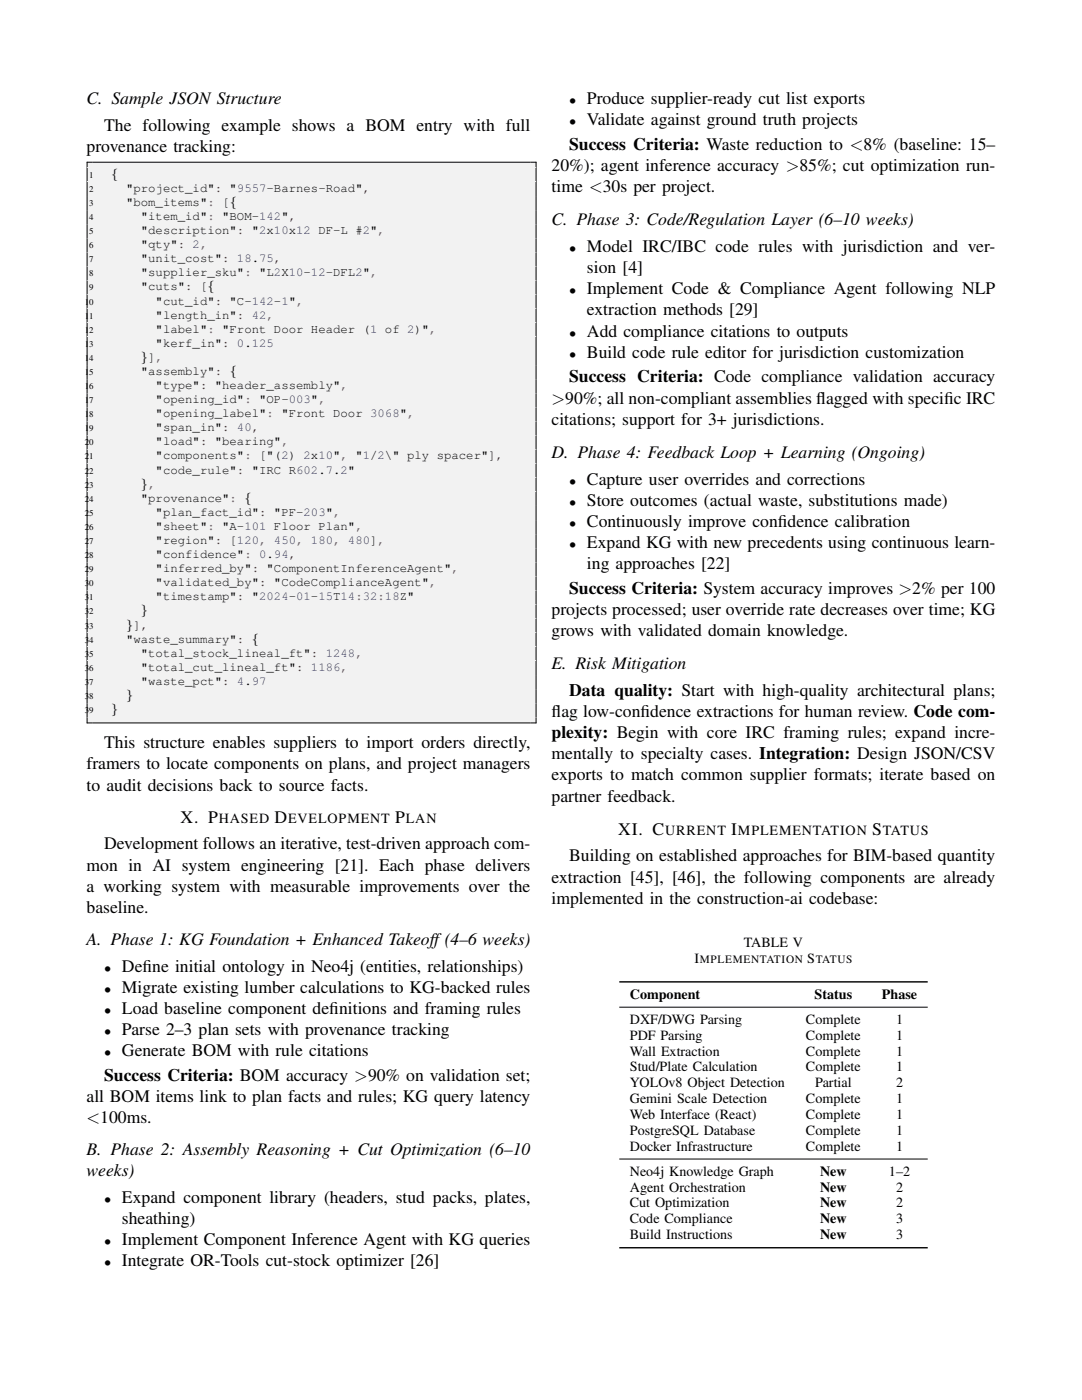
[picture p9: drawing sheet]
<svg xmlns="http://www.w3.org/2000/svg" width="216mm" height="279mm" viewBox="0 0 216 279" stroke-linecap="round" stroke-linejoin="round" font-family="sans-serif">
<defs><g id="words">
<g font-size="3.5">
<text x="17.3" y="20.8">C. Sample JSON Structure</text>
<text x="117.1" y="20.8">Produce supplier-ready cut list exports</text>
<text x="20.8" y="26.1">The following example shows a BOM entry with full</text>
<text x="113.6" y="29.9">Success Criteria: Waste reduction to &lt;8% (baseline: 15–</text>
<text x="117.1" y="25">Validate against ground truth projects</text>
<text x="17.3" y="30.3">provenance tracking:</text>
<text x="110.1" y="34.1">20%); agent inference accuracy &gt;85%; cut optimization run-</text>
<text x="110.1" y="38.4">time &lt;30s per project.</text>
<text x="110.1" y="45">C. Phase 3: Code/Regulation Layer (6–10 weeks)</text>
<text x="117.1" y="50.3">Model IRC/IBC code rules with jurisdiction and ver-</text>
<text x="117.1" y="58.7">Implement Code &amp; Compliance Agent following NLP</text>
<text x="117.1" y="54.5">sion [4]</text>
<text x="117.1" y="63">extraction methods [29]</text>
<text x="117.1" y="67.2">Add compliance citations to outputs</text>
<text x="117.1" y="71.4">Build code rule editor for jurisdiction customization</text>
<text x="113.6" y="76.3">Success Criteria: Code compliance validation accuracy</text>
<text x="110.1" y="80.5">&gt;90%; all non-compliant assemblies f</text>
<text x="162.9" y="80.5">lagged with specif</text>
<text x="188.4" y="80.5">ic IRC</text>
<text x="110.1" y="84.8">citations; support for 3+ jurisdictions.</text>
<text x="110.1" y="91.4">D. Phase 4: Feedback Loop + Learning (Ongoing)</text>
<text x="117.1" y="96.7">Capture user overrides and corrections</text>
<text x="117.1" y="100.9">Store outcomes (actual waste, substitutions made)</text>
<text x="117.1" y="105.1">Continuously improve conf</text>
<text x="155.2" y="105.1">idence calibration</text>
<text x="117.1" y="109.4">Expand KG with new precedents using continuous learn-</text>
<text x="117.1" y="113.6">ing approaches [22]</text>
<text x="113.6" y="118.5">Success Criteria: System accuracy improves &gt;2% per 100</text>
<text x="110.1" y="122.7">projects processed; user override rate decreases over time; KG</text>
<text x="110.1" y="126.9">grows with validated domain knowledge.</text>
<text x="110.1" y="133.5">E. Risk Mitigation</text>
<text x="110.1" y="143.1">f</text>
<text x="110.1" y="143.1">lag low-conf</text>
<text x="113.6" y="138.9">Data quality: Start with high-quality architectural plans;</text>
<text x="127.8" y="143.1">idence extractions for human review. Code com-</text>
<text x="20.8" y="149.3">This structure enables suppliers to import orders directly,</text>
<text x="110.1" y="147.3">plexity: Begin with core IRC framing rules; expand incre-</text>
<text x="17.3" y="153.6">framers to locate components on plans, and project managers</text>
<text x="110.1" y="151.5">mentally to specialty cases. Integration: Design JSON/CSV</text>
<text x="110.1" y="155.7">exports to match common supplier formats; iterate based on</text>
<text x="17.3" y="157.8">to audit decisions back to source facts.</text>
<text x="110.1" y="160">partner feedback.</text>
<text x="36" y="164.2">X. P</text>
<text x="54.8" y="164.2">D</text>
<text x="78.9" y="164.2">P</text>
<text x="123.4" y="166.6">XI. C</text>
<text x="145.9" y="166.6">I</text>
<text x="174" y="166.6">S</text>
<text x="17.3" y="173.7">mon in AI system engineering [21]. Each phase delivers</text>
<text x="20.8" y="169.5">Development follows an iterative, test-driven approach com-</text>
<text x="113.6" y="171.9">Building on established approaches for BIM-based quantity</text>
<text x="17.3" y="178">a working system with measurable improvements over the</text>
<text x="110.1" y="176.1">extraction [45], [46], the following components are already</text>
<text x="17.3" y="182.2">baseline.</text>
<text x="110.1" y="180.4">implemented in the construction-ai codebase:</text>
<text x="17.3" y="188.6">A. Phase 1: KG Foundation + Enhanced Takeoff(4–6 weeks)</text>
<text x="24.3" y="194">Def</text>
<text x="28.4" y="194">ine initial ontology in Neo4j (entities, relationships)</text>
<text x="24.3" y="198.2">Migrate existing lumber calculations to KG-backed rules</text>
<text x="24.3" y="202.4">Load baseline component def</text>
<text x="65.7" y="202.4">initions and framing rules</text>
<text x="24.3" y="206.6">Parse 2–3 plan sets with provenance tracking</text>
<text x="20.8" y="215.7">Success Criteria: BOM accuracy &gt;90% on validation set;</text>
<text x="24.3" y="210.8">Generate BOM with rule citations</text>
<text x="17.3" y="219.9">all BOM items link to plan facts and rules; KG query latency</text>
<text x="17.3" y="224.1">&lt;100ms.</text>
<text x="17.3" y="230.6">B. Phase 2: Assembly Reasoning + Cut Optimization (6–10</text>
<text x="17.3" y="234.8">weeks)</text>
<text x="24.3" y="240.1">Expand component library (headers, stud packs, plates,</text>
<text x="24.3" y="244.3">sheathing)</text>
<text x="24.3" y="248.5">Implement Component Inference Agent with KG queries</text>
<text x="24.3" y="252.7">Integrate OR-Tools cut-stock optimizer [26]</text>
</g>
<g font-size="2.8">
<text x="43.7" y="164.2">HASED</text>
<text x="57.5" y="164.2">EVELOPMENT</text>
<text x="81" y="164.2">LAN</text>
<text x="132.7" y="166.6">URRENT</text>
<text x="147.3" y="166.6">MPLEMENTATION</text>
<text x="176.2" y="166.6">TATUS</text>
<text x="148.4" y="188.9">TABLE V</text>
<text x="138.6" y="192.1">I</text>
<text x="161.1" y="192.1">S</text>
<text x="125.7" y="199.3">Component</text>
<text x="162.5" y="199.3">Status</text>
<text x="176" y="199.3">Phase</text>
<text x="125.7" y="204.3">DXF/DWG Parsing</text>
<text x="125.7" y="207.5">PDF Parsing</text>
<text x="160.8" y="204.3">Complete</text>
<text x="160.8" y="207.5">Complete</text>
<text x="178.8" y="204.3">1</text>
<text x="178.8" y="207.5">1</text>
<text x="125.7" y="210.7">Wall Extraction</text>
<text x="125.7" y="213.8">Stud/Plate Calculation</text>
<text x="160.8" y="210.7">Complete</text>
<text x="160.8" y="213.8">Complete</text>
<text x="178.8" y="210.7">1</text>
<text x="178.8" y="213.8">1</text>
<text x="125.7" y="217">YOLOv8 Object Detection</text>
<text x="125.7" y="220.2">Gemini Scale Detection</text>
<text x="160.8" y="220.2">Complete</text>
<text x="162.6" y="217">Partial</text>
<text x="178.8" y="220.2">1</text>
<text x="178.8" y="217">2</text>
<text x="125.7" y="223.3">Web Interface (React)</text>
<text x="125.7" y="226.5">PostgreSQL Database</text>
<text x="160.8" y="223.3">Complete</text>
<text x="160.8" y="226.5">Complete</text>
<text x="178.8" y="223.3">1</text>
<text x="178.8" y="226.5">1</text>
<text x="125.7" y="229.6">Docker Infrastructure</text>
<text x="160.8" y="229.6">Complete</text>
<text x="178.8" y="229.6">1</text>
<text x="125.7" y="234.6">Neo4j Knowledge Graph</text>
<text x="125.7" y="237.8">Agent Orchestration</text>
<text x="163.6" y="234.6">New</text>
<text x="163.6" y="237.8">New</text>
<text x="177.4" y="234.6">1–2</text>
<text x="178.8" y="237.8">2</text>
<text x="125.7" y="241">Cut Optimization</text>
<text x="125.7" y="244.1">Code Compliance</text>
<text x="163.6" y="241">New</text>
<text x="163.6" y="244.1">New</text>
<text x="178.8" y="241">2</text>
<text x="178.8" y="244.1">3</text>
<text x="125.7" y="247.3">Build Instructions</text>
<text x="163.6" y="247.3">New</text>
<text x="178.8" y="247.3">3</text>
</g>
<g font-size="2.5">
<text x="113.6" y="20.8">•</text>
<text x="113.6" y="25">•</text>
<text x="22.2" y="35.5">{</text>
<text x="25.1" y="38.3">&quot;project_id&quot;: &quot;9557-Barnes-Road&quot;,</text>
<text x="25.1" y="41.1">&quot;bom_items&quot;: [{</text>
<text x="28.1" y="43.9">&quot;item_id&quot;: &quot;BOM-142&quot;,</text>
<text x="28.1" y="46.7">&quot;description&quot;: &quot;2x10x12 DF-L #2&quot;,</text>
<text x="28.1" y="49.5">&quot;qty&quot;: 2,</text>
<text x="28.1" y="52.3">&quot;unit_cost&quot;: 18.75,</text>
<text x="113.6" y="50.3">•</text>
<text x="28.1" y="55.1">&quot;supplier_sku&quot;: &quot;L2X10-12-DFL2&quot;,</text>
<text x="28.1" y="58">&quot;cuts&quot;: [{</text>
<text x="113.6" y="58.7">•</text>
<text x="31.1" y="60.8">&quot;cut_id&quot;: &quot;C-142-1&quot;,</text>
<text x="31.1" y="63.6">&quot;length_in&quot;: 42,</text>
<text x="31.1" y="66.4">&quot;label&quot;: &quot;Front Door Header (1 of 2)&quot;,</text>
<text x="31.1" y="69.2">&quot;kerf_in&quot;: 0.125</text>
<text x="113.6" y="67.2">•</text>
<text x="113.6" y="71.4">•</text>
<text x="28.1" y="74.8">&quot;assembly&quot;: {</text>
<text x="28.1" y="72">}],</text>
<text x="31.1" y="77.6">&quot;type&quot;: &quot;header_assembly&quot;,</text>
<text x="31.1" y="80.5">&quot;opening_id&quot;: &quot;OP-003&quot;,</text>
<text x="31.1" y="83.3">&quot;opening_label&quot;: &quot;Front Door 3068&quot;,</text>
<text x="31.1" y="86.1">&quot;span_in&quot;: 40,</text>
<text x="31.1" y="88.9">&quot;load&quot;: &quot;bearing&quot;,</text>
<text x="31.1" y="91.7">&quot;components&quot;: [&quot;(2) 2x10&quot;, &quot;1/2\&quot; ply spacer&quot;],</text>
<text x="31.1" y="94.5">&quot;code_rule&quot;: &quot;IRC R602.7.2&quot;</text>
<text x="28.1" y="100.1">&quot;provenance&quot;: {</text>
<text x="28.1" y="97.3">},</text>
<text x="113.6" y="96.7">•</text>
<text x="113.6" y="100.9">•</text>
<text x="31.1" y="102.9">&quot;plan_fact_id&quot;: &quot;PF-203&quot;,</text>
<text x="31.1" y="105.8">&quot;sheet&quot;: &quot;A-101 Floor Plan&quot;,</text>
<text x="113.6" y="105.1">•</text>
<text x="31.1" y="108.6">&quot;region&quot;: [120, 450, 180, 480],</text>
<text x="31.1" y="111.4">&quot;confidence&quot;: 0.94,</text>
<text x="113.6" y="109.4">•</text>
<text x="31.1" y="114.2">&quot;inferred_by&quot;: &quot;ComponentInferenceAgent&quot;,</text>
<text x="31.1" y="117">&quot;validated_by&quot;: &quot;CodeComplianceAgent&quot;,</text>
<text x="31.1" y="119.8">&quot;timestamp&quot;: &quot;2024-01-15T14:32:18Z&quot;</text>
<text x="25.2" y="125.4">}],</text>
<text x="28.1" y="122.6">}</text>
<text x="25.1" y="128.3">&quot;waste_summary&quot;: {</text>
<text x="28.1" y="131.1">&quot;total_stock_lineal_ft&quot;: 1248,</text>
<text x="28.1" y="133.9">&quot;total_cut_lineal_ft&quot;: 1186,</text>
<text x="28.1" y="136.7">&quot;waste_pct&quot;: 4.97</text>
<text x="22.2" y="142.3">}</text>
<text x="25.2" y="139.5">}</text>
<text x="20.8" y="194">•</text>
<text x="20.8" y="198.2">•</text>
<text x="20.8" y="202.4">•</text>
<text x="20.8" y="206.6">•</text>
<text x="20.8" y="210.8">•</text>
<text x="20.8" y="240.1">•</text>
<text x="20.8" y="248.5">•</text>
<text x="20.8" y="252.7">•</text>
</g>
<g font-size="2.2">
<text x="139.7" y="192.1">MPLEMENTATION</text>
<text x="162.8" y="192.1">TATUS</text>
</g>
<g font-size="1.8">
<text x="17.8" y="35.5">1</text>
<text x="17.8" y="38.3">2</text>
<text x="17.8" y="41.1">3</text>
<text x="17.8" y="43.9">4</text>
<text x="17.8" y="46.7">5</text>
<text x="17.8" y="49.5">6</text>
<text x="17.8" y="52.3">7</text>
<text x="17.8" y="55.1">8</text>
<text x="17.8" y="58">9</text>
<text x="16.9" y="60.8">10</text>
<text x="16.9" y="63.6">11</text>
<text x="16.9" y="66.4">12</text>
<text x="16.9" y="69.2">13</text>
<text x="16.9" y="72">14</text>
<text x="16.9" y="74.8">15</text>
<text x="16.9" y="77.6">16</text>
<text x="16.9" y="80.5">17</text>
<text x="16.9" y="83.3">18</text>
<text x="16.9" y="86.1">19</text>
<text x="16.9" y="88.9">20</text>
<text x="16.9" y="91.7">21</text>
<text x="16.9" y="94.5">22</text>
<text x="16.9" y="97.3">23</text>
<text x="16.9" y="100.1">24</text>
<text x="16.9" y="102.9">25</text>
<text x="16.9" y="105.8">26</text>
<text x="16.9" y="108.6">27</text>
<text x="16.9" y="111.4">28</text>
<text x="16.9" y="114.2">29</text>
<text x="16.9" y="117">30</text>
<text x="16.9" y="119.8">31</text>
<text x="16.9" y="122.6">32</text>
<text x="16.9" y="125.4">33</text>
<text x="16.9" y="128.3">34</text>
<text x="16.9" y="131.1">35</text>
<text x="16.9" y="133.9">36</text>
<text x="16.9" y="136.7">37</text>
<text x="16.9" y="139.5">38</text>
<text x="16.9" y="142.3">39</text>
</g>
</g></defs>
<path d="M17.3 32.3h89.7v1.2h-89.7z" fill="#f2f2f2"/>
<path d="M17.3 32.4h89.7M17.4 32.3v1.2M107 32.3v1.2" fill="none" stroke="#000" stroke-width=".2"/>
<path d="M17.4 33.5h1.1v2.8h-1.1z" fill="#f2f2f2"/>
<path d="M17.4 33.5v2.8" fill="none" stroke="#f2f2f2" stroke-width=".2"/>
<path d="M17.4 33.5v2.8" fill="none" stroke="#000" stroke-width=".2"/>
<g fill="#f2f2f2">
<path d="M18.5 33.5h87.3v2.8h-87.3z"/>
<path d="M105.8 33.5h1.1v2.8h-1.1z"/>
</g>
<path d="M107 33.5v2.8" fill="none" stroke="#f2f2f2" stroke-width=".2"/>
<path d="M107 33.5v2.8" fill="none" stroke="#000" stroke-width=".2"/>
<path d="M17.4 36.3h1.1v2.8h-1.1z" fill="#f2f2f2"/>
<path d="M17.4 36.3v2.8" fill="none" stroke="#f2f2f2" stroke-width=".2"/>
<path d="M17.4 36.3v2.8" fill="none" stroke="#000" stroke-width=".2"/>
<g fill="#f2f2f2">
<path d="M18.5 36.3h87.3v2.8h-87.3z"/>
<path d="M105.8 36.3h1.1v2.8h-1.1z"/>
</g>
<path d="M107 36.3v2.8" fill="none" stroke="#f2f2f2" stroke-width=".2"/>
<path d="M107 36.3v2.8" fill="none" stroke="#000" stroke-width=".2"/>
<path d="M17.4 39.1h1.1v2.8h-1.1z" fill="#f2f2f2"/>
<path d="M17.4 39.1v2.8" fill="none" stroke="#f2f2f2" stroke-width=".2"/>
<path d="M17.4 39.1v2.8" fill="none" stroke="#000" stroke-width=".2"/>
<g fill="#f2f2f2">
<path d="M18.5 39.1h87.3v2.8h-87.3z"/>
<path d="M105.8 39.1h1.1v2.8h-1.1z"/>
</g>
<path d="M107 39.1v2.8" fill="none" stroke="#f2f2f2" stroke-width=".2"/>
<path d="M107 39.1v2.8" fill="none" stroke="#000" stroke-width=".2"/>
<path d="M17.4 41.9h1.1v2.8h-1.1z" fill="#f2f2f2"/>
<path d="M17.4 41.9v2.8" fill="none" stroke="#f2f2f2" stroke-width=".2"/>
<path d="M17.4 41.9v2.8" fill="none" stroke="#000" stroke-width=".2"/>
<g fill="#f2f2f2">
<path d="M18.5 41.9h87.3v2.8h-87.3z"/>
<path d="M105.8 41.9h1.1v2.8h-1.1z"/>
</g>
<path d="M107 41.9v2.8" fill="none" stroke="#f2f2f2" stroke-width=".2"/>
<path d="M107 41.9v2.8" fill="none" stroke="#000" stroke-width=".2"/>
<path d="M17.4 44.7h1.1v2.9h-1.1z" fill="#f2f2f2"/>
<path d="M17.4 44.7v2.9" fill="none" stroke="#f2f2f2" stroke-width=".2"/>
<path d="M17.4 44.7v2.9" fill="none" stroke="#000" stroke-width=".2"/>
<g fill="#f2f2f2">
<path d="M18.5 44.7h87.3v2.9h-87.3z"/>
<path d="M105.8 44.7h1.1v2.9h-1.1z"/>
</g>
<path d="M107 44.7v2.9" fill="none" stroke="#f2f2f2" stroke-width=".2"/>
<path d="M107 44.7v2.9" fill="none" stroke="#000" stroke-width=".2"/>
<path d="M17.4 47.6h1.1v2.8h-1.1z" fill="#f2f2f2"/>
<path d="M17.4 47.6v2.8" fill="none" stroke="#f2f2f2" stroke-width=".2"/>
<path d="M17.4 47.6v2.8" fill="none" stroke="#000" stroke-width=".2"/>
<g fill="#f2f2f2">
<path d="M18.5 47.6h87.3v2.8h-87.3z"/>
<path d="M105.8 47.6h1.1v2.8h-1.1z"/>
</g>
<path d="M107 47.6v2.8" fill="none" stroke="#f2f2f2" stroke-width=".2"/>
<path d="M107 47.6v2.8" fill="none" stroke="#000" stroke-width=".2"/>
<path d="M17.4 50.4h1.1v2.8h-1.1z" fill="#f2f2f2"/>
<path d="M17.4 50.4v2.8" fill="none" stroke="#f2f2f2" stroke-width=".2"/>
<path d="M17.4 50.4v2.8" fill="none" stroke="#000" stroke-width=".2"/>
<g fill="#f2f2f2">
<path d="M18.5 50.4h87.3v2.8h-87.3z"/>
<path d="M105.8 50.4h1.1v2.8h-1.1z"/>
</g>
<path d="M107 50.4v2.8" fill="none" stroke="#f2f2f2" stroke-width=".2"/>
<path d="M107 50.4v2.8" fill="none" stroke="#000" stroke-width=".2"/>
<path d="M17.4 53.2h1.1v2.8h-1.1z" fill="#f2f2f2"/>
<path d="M17.4 53.2v2.8" fill="none" stroke="#f2f2f2" stroke-width=".2"/>
<path d="M17.4 53.2v2.8" fill="none" stroke="#000" stroke-width=".2"/>
<g fill="#f2f2f2">
<path d="M18.5 53.2h87.3v2.8h-87.3z"/>
<path d="M105.8 53.2h1.1v2.8h-1.1z"/>
</g>
<path d="M107 53.2v2.8" fill="none" stroke="#f2f2f2" stroke-width=".2"/>
<path d="M107 53.2v2.8" fill="none" stroke="#000" stroke-width=".2"/>
<path d="M17.4 56h1.1v2.8h-1.1z" fill="#f2f2f2"/>
<path d="M17.4 56v2.8" fill="none" stroke="#f2f2f2" stroke-width=".2"/>
<path d="M17.4 56v2.8" fill="none" stroke="#000" stroke-width=".2"/>
<g fill="#f2f2f2">
<path d="M18.5 56h87.3v2.8h-87.3z"/>
<path d="M105.8 56h1.1v2.8h-1.1z"/>
</g>
<path d="M107 56v2.8" fill="none" stroke="#f2f2f2" stroke-width=".2"/>
<path d="M107 56v2.8" fill="none" stroke="#000" stroke-width=".2"/>
<path d="M17.4 58.8h1.1v2.8h-1.1z" fill="#f2f2f2"/>
<path d="M17.4 58.8v2.8" fill="none" stroke="#f2f2f2" stroke-width=".2"/>
<path d="M17.4 58.8v2.8" fill="none" stroke="#000" stroke-width=".2"/>
<g fill="#f2f2f2">
<path d="M18.5 58.8h87.3v2.8h-87.3z"/>
<path d="M105.8 58.8h1.1v2.8h-1.1z"/>
</g>
<path d="M107 58.8v2.8" fill="none" stroke="#f2f2f2" stroke-width=".2"/>
<path d="M107 58.8v2.8" fill="none" stroke="#000" stroke-width=".2"/>
<path d="M17.4 61.6h1.1v2.8h-1.1z" fill="#f2f2f2"/>
<path d="M17.4 61.6v2.8" fill="none" stroke="#f2f2f2" stroke-width=".2"/>
<path d="M17.4 61.6v2.8" fill="none" stroke="#000" stroke-width=".2"/>
<g fill="#f2f2f2">
<path d="M18.5 61.6h87.3v2.8h-87.3z"/>
<path d="M105.8 61.6h1.1v2.8h-1.1z"/>
</g>
<path d="M107 61.6v2.8" fill="none" stroke="#f2f2f2" stroke-width=".2"/>
<path d="M107 61.6v2.8" fill="none" stroke="#000" stroke-width=".2"/>
<path d="M17.4 64.4h1.1v2.8h-1.1z" fill="#f2f2f2"/>
<path d="M17.4 64.4v2.8" fill="none" stroke="#f2f2f2" stroke-width=".2"/>
<path d="M17.4 64.4v2.8" fill="none" stroke="#000" stroke-width=".2"/>
<g fill="#f2f2f2">
<path d="M18.5 64.4h87.3v2.8h-87.3z"/>
<path d="M105.8 64.4h1.1v2.8h-1.1z"/>
</g>
<path d="M107 64.4v2.8" fill="none" stroke="#f2f2f2" stroke-width=".2"/>
<path d="M107 64.4v2.8" fill="none" stroke="#000" stroke-width=".2"/>
<path d="M17.4 67.2h1.1v2.9h-1.1z" fill="#f2f2f2"/>
<path d="M17.4 67.2v2.9" fill="none" stroke="#f2f2f2" stroke-width=".2"/>
<path d="M17.4 67.2v2.9" fill="none" stroke="#000" stroke-width=".2"/>
<g fill="#f2f2f2">
<path d="M18.5 67.2h87.3v2.9h-87.3z"/>
<path d="M105.8 67.2h1.1v2.9h-1.1z"/>
</g>
<path d="M107 67.2v2.9" fill="none" stroke="#f2f2f2" stroke-width=".2"/>
<path d="M107 67.2v2.9" fill="none" stroke="#000" stroke-width=".2"/>
<path d="M17.4 70.1h1.1v2.8h-1.1z" fill="#f2f2f2"/>
<path d="M17.4 70.1v2.8" fill="none" stroke="#f2f2f2" stroke-width=".2"/>
<path d="M17.4 70.1v2.8" fill="none" stroke="#000" stroke-width=".2"/>
<g fill="#f2f2f2">
<path d="M18.5 70.1h87.3v2.8h-87.3z"/>
<path d="M105.8 70.1h1.1v2.8h-1.1z"/>
</g>
<path d="M107 70.1v2.8" fill="none" stroke="#f2f2f2" stroke-width=".2"/>
<path d="M107 70.1v2.8" fill="none" stroke="#000" stroke-width=".2"/>
<path d="M17.4 72.9h1.1v2.8h-1.1z" fill="#f2f2f2"/>
<path d="M17.4 72.9v2.8" fill="none" stroke="#f2f2f2" stroke-width=".2"/>
<path d="M17.4 72.9v2.8" fill="none" stroke="#000" stroke-width=".2"/>
<g fill="#f2f2f2">
<path d="M18.5 72.9h87.3v2.8h-87.3z"/>
<path d="M105.8 72.9h1.1v2.8h-1.1z"/>
</g>
<path d="M107 72.9v2.8" fill="none" stroke="#f2f2f2" stroke-width=".2"/>
<path d="M107 72.9v2.8" fill="none" stroke="#000" stroke-width=".2"/>
<path d="M17.4 75.7h1.1v2.8h-1.1z" fill="#f2f2f2"/>
<path d="M17.4 75.7v2.8" fill="none" stroke="#f2f2f2" stroke-width=".2"/>
<path d="M17.4 75.7v2.8" fill="none" stroke="#000" stroke-width=".2"/>
<g fill="#f2f2f2">
<path d="M18.5 75.7h87.3v2.8h-87.3z"/>
<path d="M105.8 75.7h1.1v2.8h-1.1z"/>
</g>
<path d="M107 75.7v2.8" fill="none" stroke="#f2f2f2" stroke-width=".2"/>
<path d="M107 75.7v2.8" fill="none" stroke="#000" stroke-width=".2"/>
<path d="M17.4 78.5h1.1v2.8h-1.1z" fill="#f2f2f2"/>
<path d="M17.4 78.5v2.8" fill="none" stroke="#f2f2f2" stroke-width=".2"/>
<path d="M17.4 78.5v2.8" fill="none" stroke="#000" stroke-width=".2"/>
<g fill="#f2f2f2">
<path d="M18.5 78.5h87.3v2.8h-87.3z"/>
<path d="M105.8 78.5h1.1v2.8h-1.1z"/>
</g>
<path d="M107 78.5v2.8" fill="none" stroke="#f2f2f2" stroke-width=".2"/>
<path d="M107 78.5v2.8" fill="none" stroke="#000" stroke-width=".2"/>
<path d="M17.4 81.3h1.1v2.8h-1.1z" fill="#f2f2f2"/>
<path d="M17.4 81.3v2.8" fill="none" stroke="#f2f2f2" stroke-width=".2"/>
<path d="M17.4 81.3v2.8" fill="none" stroke="#000" stroke-width=".2"/>
<g fill="#f2f2f2">
<path d="M18.5 81.3h87.3v2.8h-87.3z"/>
<path d="M105.8 81.3h1.1v2.8h-1.1z"/>
</g>
<path d="M107 81.3v2.8" fill="none" stroke="#f2f2f2" stroke-width=".2"/>
<path d="M107 81.3v2.8" fill="none" stroke="#000" stroke-width=".2"/>
<path d="M17.4 84.1h1.1v2.8h-1.1z" fill="#f2f2f2"/>
<path d="M17.4 84.1v2.8" fill="none" stroke="#f2f2f2" stroke-width=".2"/>
<path d="M17.4 84.1v2.8" fill="none" stroke="#000" stroke-width=".2"/>
<g fill="#f2f2f2">
<path d="M18.5 84.1h87.3v2.8h-87.3z"/>
<path d="M105.8 84.1h1.1v2.8h-1.1z"/>
</g>
<path d="M107 84.1v2.8" fill="none" stroke="#f2f2f2" stroke-width=".2"/>
<path d="M107 84.1v2.8" fill="none" stroke="#000" stroke-width=".2"/>
<path d="M17.4 86.9h1.1v2.8h-1.1z" fill="#f2f2f2"/>
<path d="M17.4 86.9v2.8" fill="none" stroke="#f2f2f2" stroke-width=".2"/>
<path d="M17.4 86.9v2.8" fill="none" stroke="#000" stroke-width=".2"/>
<g fill="#f2f2f2">
<path d="M18.5 86.9h87.3v2.8h-87.3z"/>
<path d="M105.8 86.9h1.1v2.8h-1.1z"/>
</g>
<path d="M107 86.9v2.8" fill="none" stroke="#f2f2f2" stroke-width=".2"/>
<path d="M107 86.9v2.8" fill="none" stroke="#000" stroke-width=".2"/>
<path d="M17.4 89.7h1.1v2.8h-1.1z" fill="#f2f2f2"/>
<path d="M17.4 89.7v2.8" fill="none" stroke="#f2f2f2" stroke-width=".2"/>
<path d="M17.4 89.7v2.8" fill="none" stroke="#000" stroke-width=".2"/>
<g fill="#f2f2f2">
<path d="M18.5 89.7h87.3v2.8h-87.3z"/>
<path d="M105.8 89.7h1.1v2.8h-1.1z"/>
</g>
<path d="M107 89.7v2.8" fill="none" stroke="#f2f2f2" stroke-width=".2"/>
<path d="M107 89.7v2.8" fill="none" stroke="#000" stroke-width=".2"/>
<path d="M17.4 92.5h1.1v2.9h-1.1z" fill="#f2f2f2"/>
<path d="M17.4 92.5v2.9" fill="none" stroke="#f2f2f2" stroke-width=".2"/>
<path d="M17.4 92.5v2.9" fill="none" stroke="#000" stroke-width=".2"/>
<g fill="#f2f2f2">
<path d="M18.5 92.5h87.3v2.9h-87.3z"/>
<path d="M105.8 92.5h1.1v2.9h-1.1z"/>
</g>
<path d="M107 92.5v2.9" fill="none" stroke="#f2f2f2" stroke-width=".2"/>
<path d="M107 92.5v2.9" fill="none" stroke="#000" stroke-width=".2"/>
<path d="M17.4 95.4h1.1v2.8h-1.1z" fill="#f2f2f2"/>
<path d="M17.4 95.4v2.8" fill="none" stroke="#f2f2f2" stroke-width=".2"/>
<path d="M17.4 95.4v2.8" fill="none" stroke="#000" stroke-width=".2"/>
<g fill="#f2f2f2">
<path d="M18.5 95.4h87.3v2.8h-87.3z"/>
<path d="M105.8 95.4h1.1v2.8h-1.1z"/>
</g>
<path d="M107 95.4v2.8" fill="none" stroke="#f2f2f2" stroke-width=".2"/>
<path d="M107 95.4v2.8" fill="none" stroke="#000" stroke-width=".2"/>
<path d="M17.4 98.2h1.1v2.8h-1.1z" fill="#f2f2f2"/>
<path d="M17.4 98.2v2.8" fill="none" stroke="#f2f2f2" stroke-width=".2"/>
<path d="M17.4 98.2v2.8" fill="none" stroke="#000" stroke-width=".2"/>
<g fill="#f2f2f2">
<path d="M18.5 98.2h87.3v2.8h-87.3z"/>
<path d="M105.8 98.2h1.1v2.8h-1.1z"/>
</g>
<path d="M107 98.2v2.8" fill="none" stroke="#f2f2f2" stroke-width=".2"/>
<path d="M107 98.2v2.8" fill="none" stroke="#000" stroke-width=".2"/>
<path d="M17.4 101h1.1v2.8h-1.1z" fill="#f2f2f2"/>
<path d="M17.4 101v2.8" fill="none" stroke="#f2f2f2" stroke-width=".2"/>
<path d="M17.4 101v2.8" fill="none" stroke="#000" stroke-width=".2"/>
<g fill="#f2f2f2">
<path d="M18.5 101h87.3v2.8h-87.3z"/>
<path d="M105.8 101h1.1v2.8h-1.1z"/>
</g>
<path d="M107 101v2.8" fill="none" stroke="#f2f2f2" stroke-width=".2"/>
<path d="M107 101v2.8" fill="none" stroke="#000" stroke-width=".2"/>
<path d="M17.4 103.8h1.1v2.8h-1.1z" fill="#f2f2f2"/>
<path d="M17.4 103.8v2.8" fill="none" stroke="#f2f2f2" stroke-width=".2"/>
<path d="M17.4 103.8v2.8" fill="none" stroke="#000" stroke-width=".2"/>
<g fill="#f2f2f2">
<path d="M18.5 103.8h87.3v2.8h-87.3z"/>
<path d="M105.8 103.8h1.1v2.8h-1.1z"/>
</g>
<path d="M107 103.8v2.8" fill="none" stroke="#f2f2f2" stroke-width=".2"/>
<path d="M107 103.8v2.8" fill="none" stroke="#000" stroke-width=".2"/>
<path d="M17.4 106.6h1.1v2.8h-1.1z" fill="#f2f2f2"/>
<path d="M17.4 106.6v2.8" fill="none" stroke="#f2f2f2" stroke-width=".2"/>
<path d="M17.4 106.6v2.8" fill="none" stroke="#000" stroke-width=".2"/>
<g fill="#f2f2f2">
<path d="M18.5 106.6h87.3v2.8h-87.3z"/>
<path d="M105.8 106.6h1.1v2.8h-1.1z"/>
</g>
<path d="M107 106.6v2.8" fill="none" stroke="#f2f2f2" stroke-width=".2"/>
<path d="M107 106.6v2.8" fill="none" stroke="#000" stroke-width=".2"/>
<path d="M17.4 109.4h1.1v2.8h-1.1z" fill="#f2f2f2"/>
<path d="M17.4 109.4v2.8" fill="none" stroke="#f2f2f2" stroke-width=".2"/>
<path d="M17.4 109.4v2.8" fill="none" stroke="#000" stroke-width=".2"/>
<g fill="#f2f2f2">
<path d="M18.5 109.4h87.3v2.8h-87.3z"/>
<path d="M105.8 109.4h1.1v2.8h-1.1z"/>
</g>
<path d="M107 109.4v2.8" fill="none" stroke="#f2f2f2" stroke-width=".2"/>
<path d="M107 109.4v2.8" fill="none" stroke="#000" stroke-width=".2"/>
<path d="M17.4 112.2h1.1v2.8h-1.1z" fill="#f2f2f2"/>
<path d="M17.4 112.2v2.8" fill="none" stroke="#f2f2f2" stroke-width=".2"/>
<path d="M17.4 112.2v2.8" fill="none" stroke="#000" stroke-width=".2"/>
<g fill="#f2f2f2">
<path d="M18.5 112.2h87.3v2.8h-87.3z"/>
<path d="M105.8 112.2h1.1v2.8h-1.1z"/>
</g>
<path d="M107 112.2v2.8" fill="none" stroke="#f2f2f2" stroke-width=".2"/>
<path d="M107 112.2v2.8" fill="none" stroke="#000" stroke-width=".2"/>
<path d="M17.4 115h1.1v2.8h-1.1z" fill="#f2f2f2"/>
<path d="M17.4 115v2.8" fill="none" stroke="#f2f2f2" stroke-width=".2"/>
<path d="M17.4 115v2.8" fill="none" stroke="#000" stroke-width=".2"/>
<g fill="#f2f2f2">
<path d="M18.5 115h87.3v2.8h-87.3z"/>
<path d="M105.8 115h1.1v2.8h-1.1z"/>
</g>
<path d="M107 115v2.8" fill="none" stroke="#f2f2f2" stroke-width=".2"/>
<path d="M107 115v2.8" fill="none" stroke="#000" stroke-width=".2"/>
<path d="M17.4 117.8h1.1v2.9h-1.1z" fill="#f2f2f2"/>
<path d="M17.4 117.8v2.9" fill="none" stroke="#f2f2f2" stroke-width=".2"/>
<path d="M17.4 117.8v2.9" fill="none" stroke="#000" stroke-width=".2"/>
<g fill="#f2f2f2">
<path d="M18.5 117.8h87.3v2.9h-87.3z"/>
<path d="M105.8 117.8h1.1v2.9h-1.1z"/>
</g>
<path d="M107 117.8v2.9" fill="none" stroke="#f2f2f2" stroke-width=".2"/>
<path d="M107 117.8v2.9" fill="none" stroke="#000" stroke-width=".2"/>
<path d="M17.4 120.7h1.1v2.8h-1.1z" fill="#f2f2f2"/>
<path d="M17.4 120.7v2.8" fill="none" stroke="#f2f2f2" stroke-width=".2"/>
<path d="M17.4 120.7v2.8" fill="none" stroke="#000" stroke-width=".2"/>
<g fill="#f2f2f2">
<path d="M18.5 120.7h87.3v2.8h-87.3z"/>
<path d="M105.8 120.7h1.1v2.8h-1.1z"/>
</g>
<path d="M107 120.7v2.8" fill="none" stroke="#f2f2f2" stroke-width=".2"/>
<path d="M107 120.7v2.8" fill="none" stroke="#000" stroke-width=".2"/>
<path d="M17.4 123.5h1.1v2.8h-1.1z" fill="#f2f2f2"/>
<path d="M17.4 123.5v2.8" fill="none" stroke="#f2f2f2" stroke-width=".2"/>
<path d="M17.4 123.5v2.8" fill="none" stroke="#000" stroke-width=".2"/>
<g fill="#f2f2f2">
<path d="M18.5 123.5h87.3v2.8h-87.3z"/>
<path d="M105.8 123.5h1.1v2.8h-1.1z"/>
</g>
<path d="M107 123.5v2.8" fill="none" stroke="#f2f2f2" stroke-width=".2"/>
<path d="M107 123.5v2.8" fill="none" stroke="#000" stroke-width=".2"/>
<path d="M17.4 126.3h1.1v2.8h-1.1z" fill="#f2f2f2"/>
<path d="M17.4 126.3v2.8" fill="none" stroke="#f2f2f2" stroke-width=".2"/>
<path d="M17.4 126.3v2.8" fill="none" stroke="#000" stroke-width=".2"/>
<g fill="#f2f2f2">
<path d="M18.5 126.3h87.3v2.8h-87.3z"/>
<path d="M105.8 126.3h1.1v2.8h-1.1z"/>
</g>
<path d="M107 126.3v2.8" fill="none" stroke="#f2f2f2" stroke-width=".2"/>
<path d="M107 126.3v2.8" fill="none" stroke="#000" stroke-width=".2"/>
<path d="M17.4 129.1h1.1v2.8h-1.1z" fill="#f2f2f2"/>
<path d="M17.4 129.1v2.8" fill="none" stroke="#f2f2f2" stroke-width=".2"/>
<path d="M17.4 129.1v2.8" fill="none" stroke="#000" stroke-width=".2"/>
<g fill="#f2f2f2">
<path d="M18.5 129.1h87.3v2.8h-87.3z"/>
<path d="M105.8 129.1h1.1v2.8h-1.1z"/>
</g>
<path d="M107 129.1v2.8" fill="none" stroke="#f2f2f2" stroke-width=".2"/>
<path d="M107 129.1v2.8" fill="none" stroke="#000" stroke-width=".2"/>
<path d="M17.4 131.9h1.1v2.8h-1.1z" fill="#f2f2f2"/>
<path d="M17.4 131.9v2.8" fill="none" stroke="#f2f2f2" stroke-width=".2"/>
<path d="M17.4 131.9v2.8" fill="none" stroke="#000" stroke-width=".2"/>
<g fill="#f2f2f2">
<path d="M18.5 131.9h87.3v2.8h-87.3z"/>
<path d="M105.8 131.9h1.1v2.8h-1.1z"/>
</g>
<path d="M107 131.9v2.8" fill="none" stroke="#f2f2f2" stroke-width=".2"/>
<path d="M107 131.9v2.8" fill="none" stroke="#000" stroke-width=".2"/>
<path d="M17.4 134.7h1.1v2.8h-1.1z" fill="#f2f2f2"/>
<path d="M17.4 134.7v2.8" fill="none" stroke="#f2f2f2" stroke-width=".2"/>
<path d="M17.4 134.7v2.8" fill="none" stroke="#000" stroke-width=".2"/>
<g fill="#f2f2f2">
<path d="M18.5 134.7h87.3v2.8h-87.3z"/>
<path d="M105.8 134.7h1.1v2.8h-1.1z"/>
</g>
<path d="M107 134.7v2.8" fill="none" stroke="#f2f2f2" stroke-width=".2"/>
<path d="M107 134.7v2.8" fill="none" stroke="#000" stroke-width=".2"/>
<path d="M17.4 137.5h1.1v2.8h-1.1z" fill="#f2f2f2"/>
<path d="M17.4 137.5v2.8" fill="none" stroke="#f2f2f2" stroke-width=".2"/>
<path d="M17.4 137.5v2.8" fill="none" stroke="#000" stroke-width=".2"/>
<g fill="#f2f2f2">
<path d="M18.5 137.5h87.3v2.8h-87.3z"/>
<path d="M105.8 137.5h1.1v2.8h-1.1z"/>
</g>
<path d="M107 137.5v2.8" fill="none" stroke="#f2f2f2" stroke-width=".2"/>
<path d="M107 137.5v2.8" fill="none" stroke="#000" stroke-width=".2"/>
<path d="M17.4 140.3h1.1v2.9h-1.1z" fill="#f2f2f2"/>
<path d="M17.4 140.3v2.9" fill="none" stroke="#f2f2f2" stroke-width=".2"/>
<path d="M17.4 140.3v2.9" fill="none" stroke="#000" stroke-width=".2"/>
<g fill="#f2f2f2">
<path d="M18.5 140.3h87.3v2.9h-87.3z"/>
<path d="M105.8 140.3h1.1v2.9h-1.1z"/>
</g>
<path d="M107 140.3v2.9" fill="none" stroke="#f2f2f2" stroke-width=".2"/>
<path d="M107 140.3v2.9" fill="none" stroke="#000" stroke-width=".2"/>
<path d="M17.3 143.2h89.7v1.1h-89.7z" fill="#f2f2f2"/>
<path d="M17.3 144.3h89.7M17.4 143.2v1.1M107 143.2v1.1M123.6 201h61.5M123.6 231.3h61.5" fill="none" stroke="#000" stroke-width=".2"/>
<path d="M123.6 196h61.5M123.6 249h61.5" fill="none" stroke="#000" stroke-width=".28"/>
<use href="#words"/>
</svg>
